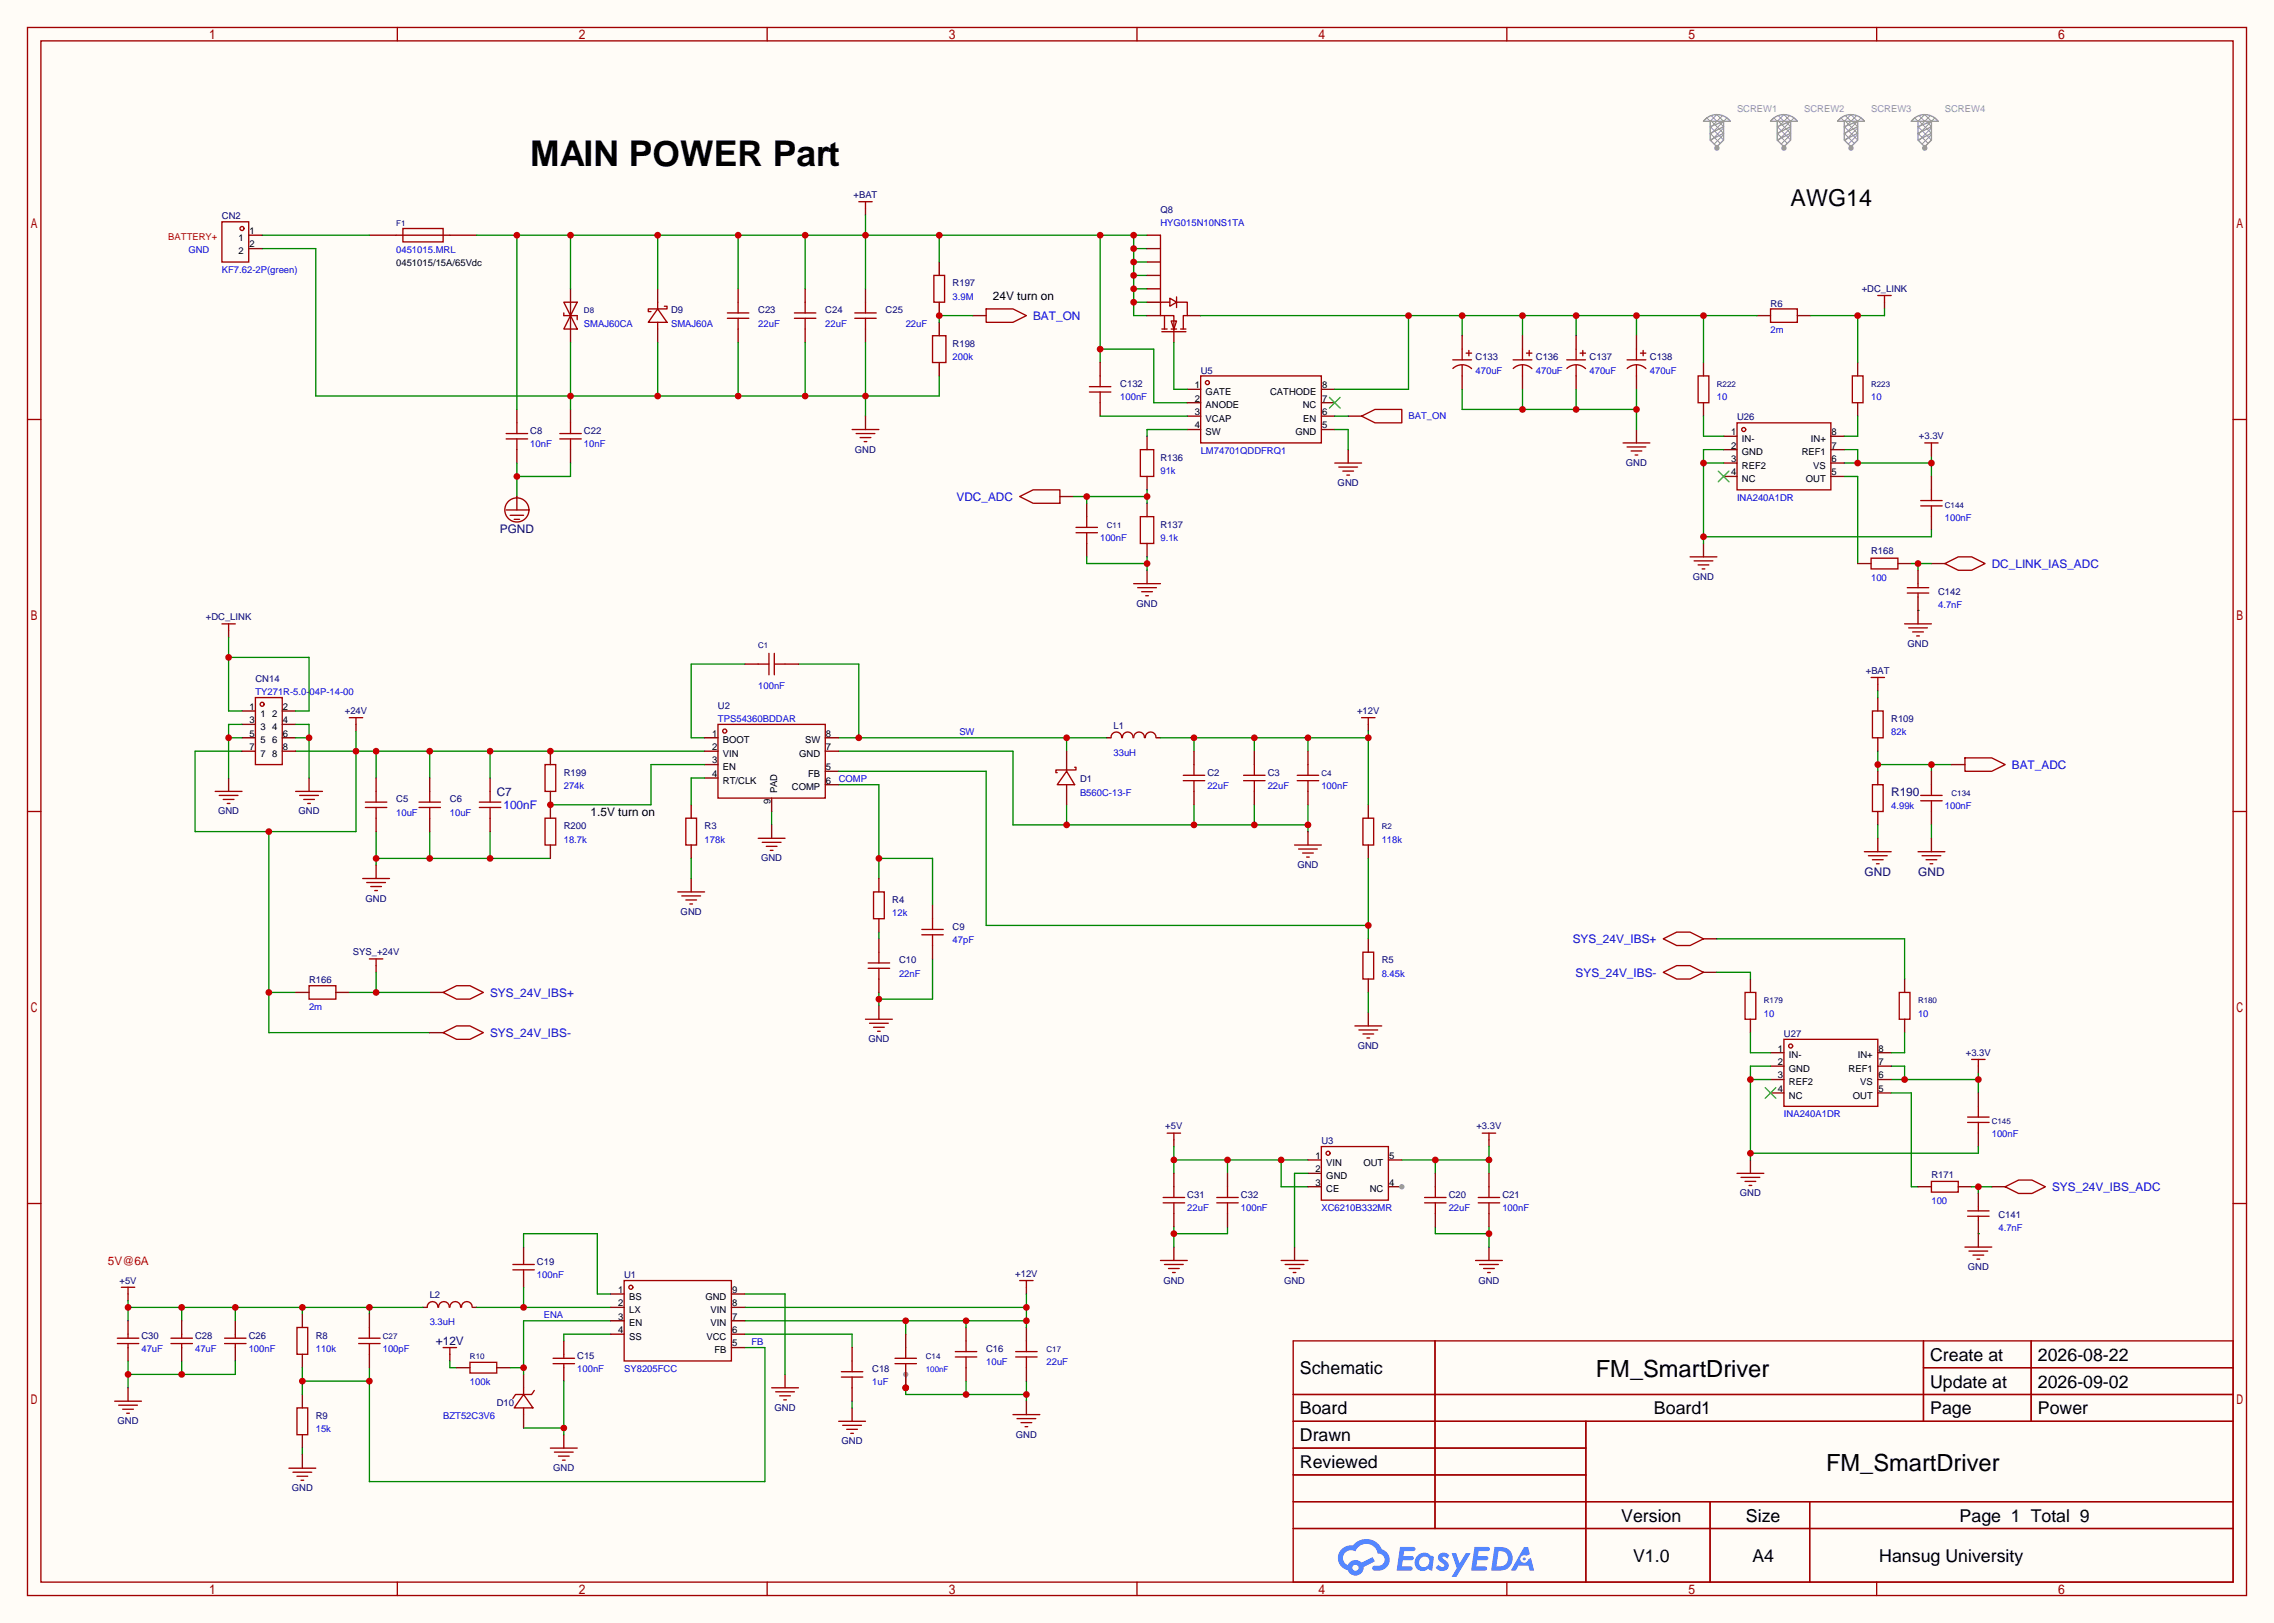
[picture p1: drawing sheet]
<svg xmlns="http://www.w3.org/2000/svg" width="431mm" height="308mm" viewBox="0 0 431 308" stroke-linecap="round" stroke-linejoin="round" font-family="sans-serif">
<defs><g id="words">
<text font-size="6.7" x="100.5" y="31.4">MAIN POWER Part</text>
<g font-size="4.5">
<text x="302.3" y="261">FM_SmartDriver</text>
<text x="345.9" y="278.8">FM_SmartDriver</text>
</g>
<text font-size="4.4" x="339.2" y="39">AWG14</text>
<g font-size="3.4">
<text x="365.7" y="257.9">Create at</text>
<text x="386.1" y="257.9">2026-08-22</text>
<text x="246.3" y="260.4">Schematic</text>
<text x="365.7" y="263">Update at</text>
<text x="386.1" y="263">2026-09-02</text>
<text x="246.3" y="268.1">Board</text>
<text x="313.3" y="268.1">Board1</text>
<text x="365.7" y="268.1">Page</text>
<text x="386.1" y="268.1">Power</text>
<text x="246.3" y="273.1">Drawn</text>
<text x="246.3" y="278.2">Reviewed</text>
<text x="307.1" y="288.4">Version</text>
<text x="330.8" y="288.4">Size</text>
<text x="371.2" y="288.4">Page 1 Total 9</text>
<text x="309.4" y="296">V1.0</text>
<text x="332" y="296">A4</text>
<text x="356" y="296">Hansug University</text>
</g>
<g font-size="2.2">
<text x="188.1" y="56.8">24V turn on</text>
<text x="111.9" y="154.6">1.5V turn on</text>
</g>
<g font-size="2.2" fill="#00f">
<text x="195.7" y="60.6">BAT_ON</text>
<text x="181.2" y="94.9">VDC_ADC</text>
<text x="377.3" y="107.6">DC_LINK_IAS_ADC</text>
<text x="381.1" y="145.7">BAT_ADC</text>
<text x="95.4" y="153.3">100nF</text>
<text x="297.9" y="178.7">SYS_24V_IBS+</text>
<text x="298.5" y="185.1">SYS_24V_IBS-</text>
<text x="92.8" y="188.9">SYS_24V_IBS+</text>
<text x="92.8" y="196.5">SYS_24V_IBS-</text>
<text x="388.7" y="225.7">SYS_24V_IBS_ADC</text>
</g>
<g font-size="2.2" fill="#000080">
<text x="94.7" y="101">PGND</text>
<text x="94.1" y="150.8">C7</text>
<text x="358.3" y="150.8">R190</text>
<text x="353.2" y="166">GND</text>
<text x="363.4" y="166">GND</text>
<text x="82.6" y="254.9">+12V</text>
</g>
<text font-size="2.2" fill="#f00" x="20.4" y="239.7">5V@6A</text>
<g font-size="1.8" fill="#999">
<text x="329.1" y="21.3">SCREW1</text>
<text x="341.8" y="21.3">SCREW2</text>
<text x="354.5" y="21.3">SCREW3</text>
<text x="368.4" y="21.3">SCREW4</text>
</g>
<g font-size="1.8" fill="#000080">
<text x="42" y="41.6">CN2</text>
<text x="161.7" y="37.5">+BAT</text>
<text x="219.8" y="40.3">Q8</text>
<text x="127.1" y="59.4">D9</text>
<text x="143.6" y="59.4">C23</text>
<text x="156.3" y="59.4">C24</text>
<text x="167.8" y="59.4">C25</text>
<text x="180.5" y="54.3">R197</text>
<text x="335.4" y="58.1">R6</text>
<text x="352.7" y="55.3">+DC_LINK</text>
<text x="180.5" y="65.7">R198</text>
<text x="227.5" y="70.8">U5</text>
<text x="279.5" y="68.3">C133</text>
<text x="291" y="68.3">C136</text>
<text x="301.1" y="68.3">C137</text>
<text x="312.5" y="68.3">C138</text>
<text x="212.2" y="73.3">C132</text>
<text x="100.5" y="82.2">C8</text>
<text x="110.6" y="82.2">C22</text>
<text x="329.1" y="79.7">U26</text>
<text x="363.5" y="83.2">+3.3V</text>
<text x="162" y="85.8">GND</text>
<text x="219.8" y="87.3">R136</text>
<text x="308" y="88.3">GND</text>
<text x="253.4" y="92.1">GND</text>
<text x="219.8" y="100">R137</text>
<text x="354.5" y="105.1">R168</text>
<text x="320.7" y="109.9">GND</text>
<text x="367.2" y="112.7">C142</text>
<text x="39" y="117.5">+DC_LINK</text>
<text x="215.3" y="115">GND</text>
<text x="361.4" y="122.6">GND</text>
<text x="48.4" y="129.2">CN14</text>
<text x="353.5" y="127.7">+BAT</text>
<text x="65.3" y="135.3">+24V</text>
<text x="136" y="134.3">U2</text>
<text x="257.1" y="135.3">+12V</text>
<text x="358.3" y="136.8">R109</text>
<text x="210.9" y="138.1">L1</text>
<text x="106.8" y="147">R199</text>
<text x="204.6" y="148.3">D1</text>
<text x="228.7" y="147">C2</text>
<text x="240.2" y="147">C3</text>
<text x="41.3" y="154.4">GND</text>
<text x="56.6" y="154.4">GND</text>
<text x="75.1" y="152.1">C5</text>
<text x="85.2" y="152.1">C6</text>
<text x="106.8" y="157.2">R200</text>
<text x="133.5" y="157.2">R3</text>
<text x="144.2" y="163.3">GND</text>
<text x="245.8" y="164.5">GND</text>
<text x="69.3" y="170.9">GND</text>
<text x="128.9" y="173.4">GND</text>
<text x="169" y="171.1">R4</text>
<text x="180.5" y="176.2">C9</text>
<text x="66.8" y="181">SYS_+24V</text>
<text x="170.3" y="182.6">C10</text>
<text x="261.7" y="182.6">R5</text>
<text x="58.5" y="186.4">R166</text>
<text x="164.5" y="197.5">GND</text>
<text x="337.9" y="196.5">U27</text>
<text x="257.2" y="198.8">GND</text>
<text x="372.4" y="200.1">+3.3V</text>
<text x="220.8" y="214.1">+5V</text>
<text x="279.7" y="214.1">+3.3V</text>
<text x="250.3" y="216.8">U3</text>
<text x="224.9" y="227">C31</text>
<text x="235.1" y="227">C32</text>
<text x="274.4" y="227">C20</text>
<text x="284.6" y="227">C21</text>
<text x="329.6" y="226.8">GND</text>
<text x="365.9" y="223.2">R171</text>
<text x="378.6" y="230.8">C141</text>
<text x="101.7" y="239.7">C19</text>
<text x="22.6" y="243.3">+5V</text>
<text x="118.2" y="242.2">U1</text>
<text x="192.3" y="242">+12V</text>
<text x="220.4" y="243.3">GND</text>
<text x="243.2" y="243.3">GND</text>
<text x="280.1" y="243.3">GND</text>
<text x="372.8" y="240.7">GND</text>
<text x="81.4" y="246.1">L2</text>
<text x="26.8" y="253.7">C30</text>
<text x="37" y="253.7">C28</text>
<text x="47.1" y="253.7">C26</text>
<text x="59.8" y="253.7">R8</text>
<text x="109.3" y="257.5">C15</text>
<text x="186.8" y="256.2">C16</text>
<text x="165.2" y="260">C18</text>
<text x="22.3" y="269.9">GND</text>
<text x="59.8" y="268.9">R9</text>
<text x="94.1" y="266.4">D10</text>
<text x="146.7" y="267.4">GND</text>
<text x="159.4" y="273.7">GND</text>
<text x="192.4" y="272.5">GND</text>
<text x="104.8" y="278.8">GND</text>
<text x="55.3" y="282.6">GND</text>
</g>
<text font-size="1.8" fill="#f00" x="31.9" y="45.4">BATTERY+</text>
<g font-size="1.8" fill="#00f">
<text x="35.7" y="47.9">GND</text>
<text x="75.1" y="47.9">0451015.MRL</text>
<text x="219.8" y="42.9">HYG015N10NS1TA</text>
<text x="42" y="51.7">KF7.62-2P(green)</text>
<text x="180.5" y="56.8">3.9M</text>
<text x="110.6" y="61.9">SMAJ60CA</text>
<text x="127.1" y="61.9">SMAJ60A</text>
<text x="143.6" y="61.9">22uF</text>
<text x="156.3" y="61.9">22uF</text>
<text x="171.6" y="61.9">22uF</text>
<text x="335.4" y="63.2">2m</text>
<text x="180.5" y="68.3">200k</text>
<text x="279.5" y="70.8">470uF</text>
<text x="291" y="70.8">470uF</text>
<text x="301.1" y="70.8">470uF</text>
<text x="312.5" y="70.8">470uF</text>
<text x="212.2" y="75.9">100nF</text>
<text x="325.2" y="75.9">10</text>
<text x="354.5" y="75.9">10</text>
<text x="266.8" y="79.4">BAT_ON</text>
<text x="100.5" y="84.8">10nF</text>
<text x="110.6" y="84.8">10nF</text>
<text x="219.8" y="89.8">91k</text>
<text x="227.5" y="86">LM74701QDDFRQ1</text>
<text x="329.1" y="94.9">INA240A1DR</text>
<text x="368.4" y="98.7">100nF</text>
<text x="208.4" y="102.5">100nF</text>
<text x="219.8" y="102.5">9.1k</text>
<text x="354.5" y="110.2">100</text>
<text x="367.2" y="115.2">4.7nF</text>
<text x="48.4" y="131.8">TY271R-5.0-04P-14-00</text>
<text x="143.6" y="130.5">100nF</text>
<text x="136" y="136.8">TPS54360BDDAR</text>
<text x="181.7" y="139.4">SW</text>
<text x="210.9" y="143.2">33uH</text>
<text x="358.3" y="139.4">82k</text>
<text x="106.8" y="149.5">274k</text>
<text x="158.9" y="148.3">COMP</text>
<text x="228.7" y="149.5">22uF</text>
<text x="240.2" y="149.5">22uF</text>
<text x="250.3" y="149.5">100nF</text>
<text x="75.1" y="154.6">10uF</text>
<text x="85.2" y="154.6">10uF</text>
<text x="204.6" y="150.8">B560C-13-F</text>
<text x="358.3" y="153.3">4.99k</text>
<text x="368.4" y="153.3">100nF</text>
<text x="106.8" y="159.7">18.7k</text>
<text x="133.5" y="159.7">178k</text>
<text x="261.7" y="159.7">118k</text>
<text x="169" y="173.7">12k</text>
<text x="180.5" y="178.7">47pF</text>
<text x="170.3" y="185.1">22nF</text>
<text x="261.7" y="185.1">8.45k</text>
<text x="58.5" y="191.4">2m</text>
<text x="334.1" y="192.7">10</text>
<text x="363.3" y="192.7">10</text>
<text x="337.9" y="211.8">INA240A1DR</text>
<text x="377.3" y="215.6">100nF</text>
<text x="224.9" y="229.5">22uF</text>
<text x="235.1" y="229.5">100nF</text>
<text x="250.3" y="229.5">XC6210B332MR</text>
<text x="274.4" y="229.5">22uF</text>
<text x="284.6" y="229.5">100nF</text>
<text x="365.9" y="228.3">100</text>
<text x="378.6" y="233.4">4.7nF</text>
<text x="101.7" y="242.2">100nF</text>
<text x="81.4" y="251.1">3.3uH</text>
<text x="103" y="249.9">ENA</text>
<text x="26.8" y="256.2">47uF</text>
<text x="37" y="256.2">47uF</text>
<text x="47.1" y="256.2">100nF</text>
<text x="59.8" y="256.2">110k</text>
<text x="72.5" y="256.2">100pF</text>
<text x="142.4" y="254.9">FB</text>
<text x="89" y="262.6">100k</text>
<text x="109.3" y="260">100nF</text>
<text x="118.2" y="260">SY8205FCC</text>
<text x="165.2" y="262.6">1uF</text>
<text x="186.8" y="258.8">10uF</text>
<text x="198.2" y="258.8">22uF</text>
<text x="83.9" y="268.9">BZT52C3V6</text>
<text x="59.8" y="271.5">15k</text>
</g>
<g font-size="1.8">
<text x="45.2" y="45.6">1</text>
<text x="47.2" y="44.4">1</text>
<text x="47.2" y="46.9">2</text>
<text x="45.2" y="48.2">2</text>
<text x="75.1" y="50.5">0451015/15A/65Vdc</text>
<text x="226.3" y="73.6">1</text>
<text x="226.3" y="76.1">2</text>
<text x="228.4" y="74.8">GATE</text>
<text x="228.4" y="77.4">ANODE</text>
<text x="240.6" y="74.8">CATHODE</text>
<text x="246.8" y="77.4">NC</text>
<text x="250.4" y="76.1">7</text>
<text x="250.4" y="73.6">8</text>
<text x="226.3" y="78.7">3</text>
<text x="226.3" y="81.2">4</text>
<text x="228.4" y="79.9">VCAP</text>
<text x="228.4" y="82.5">SW</text>
<text x="245.4" y="82.5">GND</text>
<text x="246.9" y="79.9">EN</text>
<text x="250.4" y="81.2">5</text>
<text x="250.4" y="78.7">6</text>
<text x="327.9" y="82.5">1</text>
<text x="330" y="83.7">IN-</text>
<text x="343.1" y="83.7">IN+</text>
<text x="347" y="82.5">8</text>
<text x="327.9" y="85">2</text>
<text x="327.9" y="87.5">3</text>
<text x="330" y="86.3">GND</text>
<text x="330" y="88.8">REF2</text>
<text x="341.3" y="86.3">REF1</text>
<text x="343.5" y="88.8">VS</text>
<text x="347" y="87.5">6</text>
<text x="347" y="85">7</text>
<text x="327.9" y="90.1">4</text>
<text x="330" y="91.4">NC</text>
<text x="342.1" y="91.4">OUT</text>
<text x="347" y="90.1">5</text>
<text x="47.3" y="134.5">1</text>
<text x="47.3" y="137.1">3</text>
<text x="49.3" y="135.8">1</text>
<text x="51.5" y="135.8">2</text>
<text x="53.6" y="137.1">4</text>
<text x="53.6" y="134.5">2</text>
<text x="47.3" y="139.6">5</text>
<text x="47.3" y="142.2">7</text>
<text x="49.3" y="138.3">3</text>
<text x="49.3" y="140.9">5</text>
<text x="49.3" y="143.4">7</text>
<text x="51.5" y="143.4">8</text>
<text x="51.5" y="140.9">6</text>
<text x="51.5" y="138.3">4</text>
<text x="53.6" y="142.2">8</text>
<text x="53.6" y="139.6">6</text>
<text x="134.9" y="139.6">1</text>
<text x="134.9" y="142.2">2</text>
<text x="137" y="140.9">BOOT</text>
<text x="137" y="143.4">VIN</text>
<text x="151.4" y="143.4">GND</text>
<text x="152.5" y="140.9">SW</text>
<text x="156.5" y="142.2">7</text>
<text x="156.5" y="139.6">8</text>
<text x="134.9" y="144.7">3</text>
<text x="134.9" y="147.2">4</text>
<text x="137" y="146">EN</text>
<text x="137" y="148.5">RT/CLK</text>
<text x="150" y="149.8">COMP</text>
<text x="153.1" y="147.2">FB</text>
<text x="156.5" y="146">5</text>
<text x="156.5" y="148.5">6</text>
<text x="146" y="152.4" transform="rotate(-90 146 152.4)">9</text>
<text x="147.2" y="150.3" transform="rotate(-90 147.2 150.3)">PAD</text>
<text x="336.8" y="199.3">1</text>
<text x="336.8" y="201.8">2</text>
<text x="338.9" y="200.6">IN-</text>
<text x="338.9" y="203.1">GND</text>
<text x="350.2" y="203.1">REF1</text>
<text x="351.9" y="200.6">IN+</text>
<text x="355.9" y="201.8">7</text>
<text x="355.9" y="199.3">8</text>
<text x="336.8" y="204.4">3</text>
<text x="336.8" y="206.9">4</text>
<text x="338.9" y="205.7">REF2</text>
<text x="338.9" y="208.2">NC</text>
<text x="351" y="208.2">OUT</text>
<text x="352.4" y="205.7">VS</text>
<text x="355.9" y="206.9">5</text>
<text x="355.9" y="204.4">6</text>
<text x="249.2" y="219.6">1</text>
<text x="251.3" y="220.9">VIN</text>
<text x="258.3" y="220.9">OUT</text>
<text x="263.1" y="219.6">5</text>
<text x="249.2" y="224.7">3</text>
<text x="249.2" y="222.2">2</text>
<text x="251.3" y="226">CE</text>
<text x="251.3" y="223.4">GND</text>
<text x="259.5" y="226">NC</text>
<text x="263.1" y="224.7">4</text>
<text x="117.1" y="245">1</text>
<text x="138.7" y="245">9</text>
<text x="117.1" y="247.6">2</text>
<text x="117.1" y="250.1">3</text>
<text x="119.2" y="246.3">BS</text>
<text x="119.2" y="248.8">LX</text>
<text x="119.2" y="251.4">EN</text>
<text x="133.6" y="246.3">GND</text>
<text x="134.6" y="251.4">VIN</text>
<text x="134.6" y="248.8">VIN</text>
<text x="138.7" y="250.1">7</text>
<text x="138.7" y="247.6">8</text>
<text x="117.1" y="252.6">4</text>
<text x="119.2" y="253.9">SS</text>
<text x="133.8" y="253.9">VCC</text>
<text x="135.3" y="256.5">FB</text>
<text x="138.7" y="255.2">5</text>
<text x="138.7" y="252.6">6</text>
</g>
<g font-size="1.5" fill="#000080">
<text x="75.1" y="42.9">F1</text>
<text x="110.6" y="59.4">D8</text>
<text x="325.2" y="73.3">R222</text>
<text x="354.5" y="73.3">R223</text>
<text x="209.7" y="100">C11</text>
<text x="368.4" y="96.2">C144</text>
<text x="143.6" y="122.9">C1</text>
<text x="250.3" y="147">C4</text>
<text x="369.7" y="150.8">C134</text>
<text x="261.7" y="157.2">R2</text>
<text x="334.1" y="190.2">R179</text>
<text x="363.3" y="190.2">R180</text>
<text x="377.3" y="213">C145</text>
<text x="72.5" y="253.7">C27</text>
<text x="89" y="257.5">R10</text>
<text x="175.4" y="257.5">C14</text>
<text x="198.2" y="256.2">C17</text>
</g>
<text font-size="1.5" fill="#00f" x="175.4" y="260">100nF</text>
</g></defs>
<path d="M0 0h430.8v307.6h-430.8z" fill="#fffcf7"/>
<g fill="none" stroke="#a10000" stroke-width=".25">
<path d="M5.2 5.2h420.4v297.2h-420.4zM7.7 7.7h415.3v292.1h-415.3zM75.3 5.2v2.5M145.3 5.2v2.5M215.4 5.2v2.5M285.5 5.2v2.5M355.5 5.2v2.5M5.2 79.5h2.5M423 79.5h2.6M5.2 153.8h2.5M423 153.8h2.6M5.2 228.1h2.5"/>
<path d="M423 228.1h2.6M245 254.1h178v45.7h-178zM271.8 254.1v35.6M364.4 254.1v15.3M364.4 259.2h58.6M384.8 254.1v15.3M245 264.3h178M245 269.4h178M245 274.4h55.4M245 279.5h55.4M300.4 269.4v30.4M75.3 299.8v2.6"/>
<path d="M145.3 299.8v2.6M215.4 299.8v2.6M245 284.6h178M245 289.7h178M285.5 299.8v2.6M324 284.6v15.2M342.8 284.6v15.2M355.5 299.8v2.6"/>
</g>
<g fill="#5487ff">
<path d="M272.7 294.5a1.3 1.3 0 0 1 1.9 .3l-.4 .6a.54 .54 0 0 0-1-.2l.2 .2a1.58 1.58 0 0 1 1 1.6 1.43 1.43 0 0 1-2.4 .1l.5-.6a.64 .64 0 0 0 .5 .5 .64 .64 0 0 0 .6-.3l-.1-.2a1.6 1.6 0 0 1-1.1-1.6z"/>
<path d="M275 294.3h.8l.7 2 1.2-2h.9l-2.7 4.6h-.9l1-1.7z"/>
<path d="M265.2 293.2h1.7a1.31 1.31 0 0 1 1.2 .2 .4 .4 0 0 1-.4 .6h-1.7l-.1 .9h1.6a.4 .4 0 0 1 .3 .4 .4 .4 0 0 1-.4 .4h-1.7l-.1 1.2h.8a1.23 1.23 0 0 1 1.2 .2 .39 .39 0 0 1-.4 .6h-2.6z"/>
<path d="M279.3 293.2h1.7a1.32 1.32 0 0 1 1.2 .2 .39 .39 0 0 1-.3 .6h-1.8l-.1 .9h1.6a.4 .4 0 0 1 .4 .4 .4 .4 0 0 1-.5 .4h-1.6l-.2 1.2h.8a1.23 1.23 0 0 1 1.2 .2 .39 .39 0 0 1-.4 .6h-2.6z"/>
<path d="M288.7 293.2h.8l.3 1.3-.6 .4a.75 .75 0 0 0-1.1 .3 .75 .75 0 0 0 .4 1 .75 .75 0 0 0 1-.7l.5-.2 .6 2.4h-.8l-.3-1h-1.8l-.5 1h-1z"/>
<path d="M283.1 293.2l-.6 4.5h1.4a2.27 2.27 0 0 0 2.7-2.3 2.27 2.27 0 0 0-2.7-2.2zM283.9 294a1.5 1.5 0 0 1 1.8 1.5 1.5 1.5 0 0 1-1.9 1.4h-.3z"/>
<path d="M268.5 294.8a1.6 1.6 0 0 0-.3 2.2 1.6 1.6 0 0 0 2.2 .5l.1-.2 .8 .4 .3-2.5-.1-.3h-.5a1.58 1.58 0 0 0-2.5-.1zM269.1 295.3a.99 .99 0 0 1 1.6 .3 .99 .99 0 0 1-.8 1.4 .94 .94 0 0 1-1-.5 .94 .94 0 0 1 .2-1.2z"/>
<path d="M254.2 293.6a2.37 2.37 0 0 0 1.1 4 1.54 1.54 0 0 0 1.8 1 1.54 1.54 0 0 0 1.2-1.6l2.2-1.1-.5-.8-2.1 1.1a1.57 1.57 0 0 0-2.6 .4 1.5 1.5 0 0 1-.7-2.1 1.5 1.5 0 0 1 2.2-.5 2.23 2.23 0 0 1 2.3-1.4 2.23 2.23 0 0 1 1.9 1.8 1.16 1.16 0 0 1 1.3 1.1 1.16 1.16 0 0 1-1.1 1.2h-.7a.47 .47 0 0 0-.6 .4 .47 .47 0 0 0 .5 .6 2.19 2.19 0 0 0 2.4-.8 2.19 2.19 0 0 0 0-2.5l-1-.8a3.2 3.2 0 0 0-5.5-.7l-1.1 .1zM256.2 297.1a.6 .6 0 0 1 1.2 0 .6 .6 0 0 1-1.2 0z"/>
<circle cx="288.7" cy="295.4" r=".28"/>
</g>
<path d="M70 44.6h5.1M85.2 44.6h5.1" fill="none" stroke="#870000" stroke-width=".25"/>
<path d="M75.1 44.6h10.1M76.3 43.3h7.6v2.5h-7.6z" fill="none" stroke="#a10000" stroke-width=".25"/>
<path d="M158.9 142.4h33v13.9h55.9M202.1 152.5v3.8M226.2 152.5v3.8M237.6 152.5v3.8M247.8 152.5v5.1" fill="none" stroke="#008700" stroke-width=".25"/>
<g fill="#c00">
<circle cx="202.1" cy="156.3" r=".63"/>
<circle cx="226.2" cy="156.3" r=".63"/>
<circle cx="237.6" cy="156.3" r=".63"/>
<circle cx="247.8" cy="156.3" r=".63"/>
</g>
<path d="M148.7 260.5v2.5" fill="none" stroke="#870000" stroke-width=".25"/>
<path d="M146.2 263h5.1M146.9 263.8h3.6M147.7 264.5h2M148.5 265.3h.5" fill="none" stroke="#a10000" stroke-width=".25"/>
<path d="M158.9 148.7h7.6v17.8M166.5 162.7h10.2v8.9M141.1 245.2h7.6v15.3" fill="none" stroke="#008700" stroke-width=".25"/>
<circle cx="166.5" cy="162.7" r=".63" fill="#c00"/>
<g fill="none" stroke="#a10000" stroke-width=".25">
<path d="M162.7 38.2h2.5M164 38.2v1.3M106.8 57.3h2.5l-1.2 2.5zM106.8 59.3v.5h2.5v.8M108.1 59.8l1.2 2.6h-2.5zM355.7 56h2.6M357 56v1.3M95.9 82.2h4M95.9 83.2h4M97.9 80.1v2.1M97.9 83.2v2M106 82.2h4.1"/>
<path d="M106 83.2h4.1M108.1 80.1v2.1M108.1 83.2v2M42 118.2h2.6M43.3 118.2v1.3M66.2 136h2.5M67.4 136v1.3M257.9 136h2.6M259.2 136v1.3M354.5 128.4h2.5M355.7 128.4v1.3M70 181.7h2.5"/>
<path d="M71.2 181.7v1.3M219.8 238.9h5.1M220.6 239.6h3.6M104.8 258.4h4M104.8 257.4h4M106.8 256.7v.7M106.8 258.4v.8M181 257.2h4M181 256.2h4M183 254.1v2.1M183 257.2v2M193.2 242.7h2.5"/>
<path d="M194.4 242.7v1.3M221.4 240.4h2M222.1 241.2h.5"/>
</g>
<g fill="none" stroke="#870000" stroke-width=".25">
<path d="M164 39.5v1.3M108.1 54.7v10.2M357 57.3v1.2M97.9 77.6v2.5M108.1 77.6v2.5M97.9 85.2v2.6M108.1 85.2v2.6M43.3 119.5v1.3M67.4 137.3v1.3M259.2 137.3v1.3M355.7 129.7v1.2M71.2 183v1.3"/>
<path d="M222.4 236.3v2.6M106.8 254.1v2.6M106.8 259.2v2.5M183 251.6v2.5M183 259.2v2.5M194.4 244v1.2"/>
</g>
<path d="M97.9 87.8v6.3M108.1 87.8v2.5h-10.2M141.1 125.9h-10.2v13.9h2.6M166.5 176.7v1.2" fill="none" stroke="#008700" stroke-width=".25"/>
<circle cx="97.9" cy="90.3" r=".63" fill="#c00"/>
<path d="M323.1 22.5a3.2 3.2 0 0 1 4.7 .5h-5.1zM324 23v3.5l1.2 1.3 1.3-1.3v-3.5l-2.5 1M325.2 27.6v.5M326.5 24l-2.5 1.3M326.5 25.3l-2.5 1.2" fill="none" stroke="#999" stroke-width=".25"/>
<path d="M322.7 23l.6-.6 .7 .6 1.2-1.3 1.3 1.3M324 25.3l1.9 1.9M324 24l2.5 2.5M324.2 21.9l1 1.1M324.2 23l2.3 2.3M325.5 23l1 1M326.3 21.9l-2.3 2.4M326.5 24.3l-2.4 2.4M326.5 25.5l-1.8 1.8M327.8 23l-.6-.6-3.2 3.1" fill="none" stroke="#999" stroke-width=".19"/>
<circle cx="325.2" cy="28.1" r=".51" fill="#999"/>
<path d="M124.6 54.7v2.6M124.6 62.4v2.5M222.4 216v1.3M24.3 245.2v1.3" fill="none" stroke="#870000" stroke-width=".25"/>
<path d="M124.6 58.5l1.8 2.6h-3.6zM124.6 57.3v1.2M125.9 58h.5v.5h-3.6v.6h.5M124.6 61.1v1.3M221.1 214.8h2.5M222.4 214.8v1.2M23 244h2.5M24.3 244v1.2" fill="none" stroke="#a10000" stroke-width=".25"/>
<path d="M171.6 260.5v3.8h22.8M183 261.7v2.6M194.4 261.7v3.9" fill="none" stroke="#008700" stroke-width=".25"/>
<g fill="#c00">
<circle cx="194.4" cy="264.3" r=".63"/>
<circle cx="183" cy="264.3" r=".63"/>
<circle cx="171.6" cy="263" r=".63"/>
</g>
<circle cx="171.6" cy="260.5" r=".51" fill="#999"/>
<path d="M279.5 238.9h5.1M280.3 239.6h3.5M192.4 257.2h4.1M192.4 256.2h4.1M194.4 254.1v2.1M194.4 257.2v2M281.1 240.4h2M281.8 241.2h.5" fill="none" stroke="#a10000" stroke-width=".25"/>
<path d="M282.1 236.3v2.6M194.4 251.6v2.5M194.4 259.2v2.5" fill="none" stroke="#870000" stroke-width=".25"/>
<path d="M335.8 22.5a3.2 3.2 0 0 1 4.7 .5h-5.1zM336.7 23v3.5l1.2 1.3 1.3-1.3v-3.5l-2.5 1M337.9 27.6v.5M339.2 24l-2.5 1.3M339.2 25.3l-2.5 1.2" fill="none" stroke="#999" stroke-width=".25"/>
<path d="M335.4 23l.6-.6 .7 .6 1.2-1.3 1.3 1.3M336.7 25.3l1.9 1.9M336.7 24l2.5 2.5M336.9 21.9l1 1.1M336.9 23l2.3 2.3M338.2 23l1 1M339 21.9l-2.3 2.4M339.2 24.3l-2.4 2.4M339.2 25.5l-1.8 1.8M340.5 23l-.6-.6-3.2 3.1" fill="none" stroke="#999" stroke-width=".19"/>
<circle cx="337.9" cy="28.1" r=".51" fill="#999"/>
<g fill="none" stroke="#a10000" stroke-width=".25">
<path d="M95.9 96.6h4M96.6 97.7h2.6M97.4 98.4h1"/>
<circle cx="97.9" cy="96.6" r="2.29"/>
</g>
<path d="M97.9 94.1v2.5" fill="none" stroke="#870000" stroke-width=".25"/>
<path d="M151.3 125.9h11.4v13.9M158.9 139.8h50.8M202.1 139.8v2.6" fill="none" stroke="#008700" stroke-width=".25"/>
<g fill="#c00">
<circle cx="162.7" cy="139.8" r=".63"/>
<circle cx="202.1" cy="139.8" r=".63"/>
</g>
<path d="M141.1 247.8h53.3M141.1 250.3h53.3M171.6 250.3v2.6M183 250.3v1.3M194.4 245.2v6.4" fill="none" stroke="#008700" stroke-width=".25"/>
<g fill="#c00">
<circle cx="194.4" cy="250.3" r=".63"/>
<circle cx="194.4" cy="247.8" r=".63"/>
<circle cx="183" cy="250.3" r=".63"/>
<circle cx="171.6" cy="250.3" r=".63"/>
</g>
<path d="M348.5 22.5a3.2 3.2 0 0 1 4.7 .5h-5.1zM349.4 23v3.5l1.2 1.3 1.3-1.3v-3.5l-2.5 1M350.6 27.6v.5M351.9 24l-2.5 1.3M351.9 25.3l-2.5 1.2" fill="none" stroke="#999" stroke-width=".25"/>
<path d="M348.1 23l.6-.6 .7 .6 1.2-1.3 1.3 1.3M349.4 25.3l1.9 1.9M349.4 24l2.5 2.5M349.6 21.9l1 1.1M349.6 23l2.3 2.3M350.9 23l1 1M351.7 21.9l-2.3 2.4M351.9 24.3l-2.4 2.4M351.9 25.5l-1.8 1.8M353.2 23l-.6-.6-3.2 3.1" fill="none" stroke="#999" stroke-width=".19"/>
<circle cx="350.6" cy="28.1" r=".51" fill="#999"/>
<path d="M194.4 265.6v2.5" fill="none" stroke="#870000" stroke-width=".25"/>
<path d="M191.9 268.1h5.1M192.7 268.9h3.5M193.4 269.6h2.1M194.2 270.4h.5" fill="none" stroke="#a10000" stroke-width=".25"/>
<path d="M362.5 22.5a3.2 3.2 0 0 1 4.7 .5h-5.1zM363.3 23v3.5l1.3 1.3 1.3-1.3v-3.5l-2.6 1M364.6 27.6v.5M365.9 24l-2.6 1.3M365.9 25.3l-2.6 1.2" fill="none" stroke="#999" stroke-width=".25"/>
<path d="M362.1 23l.6-.6 .6 .6 1.3-1.3 1.3 1.3M363.3 25.3l2 1.9M363.3 24l2.6 2.5M363.5 21.9l1.1 1.1M363.6 23l2.3 2.3M364.9 23l1 1M365.7 21.9l-2.4 2.4M365.9 24.3l-2.4 2.4M365.9 25.5l-1.8 1.8M367.2 23l-.7-.6-3.2 3.1" fill="none" stroke="#999" stroke-width=".19"/>
<circle cx="364.6" cy="28.1" r=".51" fill="#999"/>
<path d="M355.7 144.9h14M355.7 142.4v3.8M365.9 144.9v1.3" fill="none" stroke="#008700" stroke-width=".25"/>
<g fill="#c00">
<circle cx="365.9" cy="144.9" r=".63"/>
<circle cx="355.7" cy="144.9" r=".63"/>
</g>
<path d="M139.8 54.7v2.6M152.5 54.7v2.6M184.3 59.8h2.5M139.8 62.4v2.5M152.5 62.4v2.5M200.8 94.1h2.5M209.7 139.8h.7M219.1 139.8h.7M369.7 144.9h2.5M106.8 271.9v2.5M161.4 266.8v2.6" fill="none" stroke="#870000" stroke-width=".25"/>
<g fill="none" stroke="#a10000" stroke-width=".25">
<path d="M137.8 59.3h4.1M139.8 57.3v2M150.5 59.3h4.1M152.5 57.3v2M186.8 58.5h5.1l2.5 1.3-2.5 1.3h-5.1zM137.8 60.3h4.1M139.8 60.3v2.1M150.5 60.3h4.1M152.5 60.3v2.1M193.2 94.1l2.5-1.3h5.1v2.6h-5.1zM210.5 139.8a1.01 1.01 0 0 1 1-1.1 1.01 1.01 0 0 1 1 1.1M212.6 139.8a1.01 1.01 0 0 1 1-1.1 1.01 1.01 0 0 1 1 1.1"/>
<path d="M214.8 139.8a1.01 1.01 0 0 1 1-1.1 1.01 1.01 0 0 1 1 1.1M217 139.8a1.01 1.01 0 0 1 1-1.1 1.01 1.01 0 0 1 1 1.1M372.2 143.6h5.1l2.6 1.3-2.6 1.3h-5.1zM104.3 274.4h5M105 275.2h3.6M105.8 276h2M106.6 276.7h.5M158.9 269.4h5.1M159.6 270.1h3.6M160.4 270.9h2M161.2 271.7h.5"/>
</g>
<path d="M115.7 252.9h-8.9v1.2M141.1 252.9h20.3v2.5M99.2 270.6h7.6M106.8 261.7v10.2M161.4 265.6v1.2" fill="none" stroke="#008700" stroke-width=".25"/>
<circle cx="106.8" cy="270.6" r=".63" fill="#c00"/>
<path d="M161.9 59.3h4.1M164 57.3v2M161.9 60.3h4.1M164 60.3v2.1M97.2 239.6h4M99.2 238.9v.7M97.2 240.7h4M99.2 240.7v.7" fill="none" stroke="#a10000" stroke-width=".25"/>
<path d="M164 54.7v2.6M164 62.4v2.5M99.2 236.3v2.6M99.2 241.4v2.6" fill="none" stroke="#870000" stroke-width=".25"/>
<path d="M146.2 153.8v2.5M166.5 188.1v2.5M176.7 181.7v7.7h-10.2" fill="none" stroke="#008700" stroke-width=".25"/>
<circle cx="166.5" cy="189.4" r=".63" fill="#c00"/>
<path d="M259.2 152.5v2.6M259.2 160.1v2.6M259.2 177.9v2.6M259.2 185.5v2.6M80.1 247.8h.8M85.2 256.7v1.2M89.5 247.8h.8" fill="none" stroke="#870000" stroke-width=".25"/>
<path d="M258.2 155.1h2v5h-2zM258.2 180.5h2v5h-2zM80.9 247.8a1.01 1.01 0 0 1 1-1.1 1.01 1.01 0 0 1 1.1 1.1M83.1 247.8a1.01 1.01 0 0 1 1-1.1 1.01 1.01 0 0 1 1 1.1M83.9 255.4h2.6M85.2 255.4v1.3M85.2 247.8a1.01 1.01 0 0 1 1-1.1 1.01 1.01 0 0 1 1.1 1.1M87.4 247.8a1.01 1.01 0 0 1 1-1.1 1.01 1.01 0 0 1 1 1.1" fill="none" stroke="#a10000" stroke-width=".25"/>
<path d="M219.8 139.8h39.4M226.2 139.8v2.6M237.6 139.8v2.6M247.8 139.8v2.6M259.2 138.6v13.9M99.2 236.3v-2.5h14v11.4h2.5" fill="none" stroke="#008700" stroke-width=".25"/>
<g fill="#c00">
<circle cx="259.2" cy="139.8" r=".63"/>
<circle cx="247.8" cy="139.8" r=".63"/>
<circle cx="237.6" cy="139.8" r=".63"/>
<circle cx="226.2" cy="139.8" r=".63"/>
</g>
<path d="M71.2 157.6v6.4M81.4 157.6v5.1M92.8 157.6v5.1M71.2 162.7h33.1" fill="none" stroke="#008700" stroke-width=".25"/>
<g fill="#c00">
<circle cx="81.4" cy="162.7" r=".63"/>
<circle cx="92.8" cy="162.7" r=".63"/>
<circle cx="71.2" cy="162.7" r=".63"/>
</g>
<path d="M24.3 247.8h55.8M24.3 246.5v3.8M34.4 247.8v2.5M44.6 247.8v2.5M57.3 247.8v1.2M70 247.8v1.2M85.2 257.9v1.3h1.3" fill="none" stroke="#008700" stroke-width=".25"/>
<path d="M42.5 254.6h4.1M42.5 253.6h4.1M44.6 252.9v.7M44.6 254.6v.8" fill="none" stroke="#a10000" stroke-width=".25"/>
<path d="M44.6 250.3v2.6M44.6 255.4v2.5" fill="none" stroke="#870000" stroke-width=".25"/>
<g fill="#c00">
<circle cx="70" cy="247.8" r=".63"/>
<circle cx="57.3" cy="247.8" r=".63"/>
<circle cx="44.6" cy="247.8" r=".63"/>
<circle cx="24.3" cy="247.8" r=".63"/>
<circle cx="34.4" cy="247.8" r=".63"/>
</g>
<path d="M24.3 257.9v5.1M34.4 257.9v2.6M44.6 257.9v2.6h-20.3" fill="none" stroke="#008700" stroke-width=".25"/>
<g fill="#c00">
<circle cx="34.4" cy="260.5" r=".63"/>
<circle cx="24.3" cy="260.5" r=".63"/>
</g>
<path d="M57.3 249v2.6M57.3 256.7v2.5M57.3 264.3v2.5M57.3 271.9v2.5" fill="none" stroke="#870000" stroke-width=".25"/>
<path d="M56.3 251.6h2v5.1h-2zM56.3 266.8h2v5.1h-2z" fill="none" stroke="#a10000" stroke-width=".25"/>
<path d="M358.3 204.6h16.5M358.3 202.1h2.5v2.5M374.8 203.3v3.8" fill="none" stroke="#008700" stroke-width=".25"/>
<g fill="#c00">
<circle cx="360.8" cy="204.6" r=".63"/>
<circle cx="374.8" cy="204.6" r=".63"/>
</g>
<path d="M349.4 87.8h16.5M349.4 85.2h2.5v2.6M365.9 86.5v3.8" fill="none" stroke="#008700" stroke-width=".25"/>
<g fill="#c00">
<circle cx="365.9" cy="87.8" r=".63"/>
<circle cx="351.9" cy="87.8" r=".63"/>
</g>
<path d="M57.3 259.2v5.1M141.1 255.4h3.8v25.4h-74.9v-21.6M57.3 261.7h12.7" fill="none" stroke="#008700" stroke-width=".25"/>
<g fill="#c00">
<circle cx="70" cy="261.7" r=".63"/>
<circle cx="57.3" cy="261.7" r=".63"/>
</g>
<path d="M96.6 259.2h2.6M115.7 250.3h-16.5v10.2M57.3 274.4v1.3" fill="none" stroke="#008700" stroke-width=".25"/>
<g fill="none" stroke="#870000" stroke-width=".25">
<path d="M177.9 49.7v2.5M177.9 57.3v2.5M365.9 85.2v1.3M355.7 132.2v2.5M355.7 139.8v2.6M104.3 142.4v2.5M104.3 150v5.1M130.9 152.5v2.6M355.7 146.2v2.5M355.7 153.8v2.5M104.3 160.1v2.6M130.9 160.1v2.6"/>
<path d="M282.1 216v1.3M374.8 202.1v1.2M24.3 250.3v2.6M24.3 255.4v2.5M34.4 250.3v2.6M34.4 255.4v2.5M70 249v2.6M70 256.7v2.5M86.5 259.2h2.5M94.1 259.2h2.5M24.3 263v2.6M57.3 275.7v2.6"/>
<path d="M99.2 260.5v2.5M99.2 268.1v2.5"/>
</g>
<g fill="none" stroke="#a10000" stroke-width=".25">
<path d="M176.9 52.2h2v5.1h-2zM364.6 83.9h2.6M365.9 83.9v1.3M354.7 134.7h2v5.1h-2zM103.3 155.1h2v5h-2zM103.3 144.9h2v5.1h-2zM129.9 155.1h2.1v5h-2.1zM354.7 148.7h2v5.1h-2zM280.8 214.8h2.5M282.1 214.8v1.2M373.5 200.8h2.5M374.8 200.8v1.3"/>
<path d="M22.2 254.6h4.1M22.2 253.6h4.1M24.3 252.9v.7M24.3 254.6v.8M32.4 254.6h4M32.4 253.6h4M34.4 252.9v.7M34.4 254.6v.8M67.9 254.6h4.1M67.9 253.6h4.1M70 251.6v2M70 254.6v2.1"/>
<path d="M89 258.2h5.1v2h-5.1zM21.7 265.6h5.1M22.5 266.3h3.5M23.2 267.1h2.1M24 267.8h.5M54.7 278.3h5.1M55.5 279h3.6M56.3 279.8h2M99.2 264.3l1.8 2.5h-3.6zM99.2 263v1.3M99.2 266.8v1.3M101.2 263.5l-.5 .8h-3l-.5 .7"/>
<path d="M57 280.5h.5"/>
</g>
<circle cx="99.2" cy="259.2" r=".63" fill="#c00"/>
<path d="M203.8 99.9h4.1M205.9 97.9v2M203.8 101h4.1M205.9 101v2M363.9 151.8h4M363.9 150.7h4M365.9 148.7v2M365.9 151.8v2" fill="none" stroke="#a10000" stroke-width=".25"/>
<path d="M205.9 95.4v2.5M205.9 103v2.5M365.9 146.2v2.5M365.9 153.8v2.5" fill="none" stroke="#870000" stroke-width=".25"/>
<path d="M90.3 247.8h25.4M99.2 244v3.8" fill="none" stroke="#008700" stroke-width=".25"/>
<circle cx="99.2" cy="247.8" r=".63" fill="#c00"/>
<path d="M143.6 125.9h2.1M145.7 123.8v4.1M146.7 123.8v4.1M146.7 125.9h2M90.8 153h4.1M90.8 152h4.1M92.8 150v2M92.8 153v2.1M245.7 148h4.1M245.7 146.9h4.1M247.8 144.9v2M247.8 148v2" fill="none" stroke="#a10000" stroke-width=".25"/>
<path d="M141.1 125.9h2.5M148.7 125.9h2.6M92.8 147.4v2.6M92.8 155.1v2.5M247.8 142.4v2.5M247.8 150v2.5" fill="none" stroke="#870000" stroke-width=".25"/>
<path d="M222.4 217.3v5.1M222.4 219.8h25.4M232.5 219.8v2.6M242.7 219.8v5.1h5.1" fill="none" stroke="#008700" stroke-width=".25"/>
<g fill="#c00">
<circle cx="222.4" cy="219.8" r=".63"/>
<circle cx="232.5" cy="219.8" r=".63"/>
<circle cx="242.7" cy="219.8" r=".63"/>
</g>
<path d="M222.4 232.5v3.8M232.5 232.5v1.3h-10.1" fill="none" stroke="#008700" stroke-width=".25"/>
<circle cx="222.4" cy="233.8" r=".63" fill="#c00"/>
<path d="M245.2 236.3v2.6" fill="none" stroke="#870000" stroke-width=".25"/>
<path d="M242.7 238.9h5.1M243.5 239.6h3.5M244.2 240.4h2.1M245 241.2h.5" fill="none" stroke="#a10000" stroke-width=".25"/>
<path d="M271.9 232.5v1.3h10.2M282.1 232.5v3.8" fill="none" stroke="#008700" stroke-width=".25"/>
<circle cx="282.1" cy="233.8" r=".63" fill="#c00"/>
<path d="M265.6 219.8h16.5M271.9 219.8v2.6M282.1 217.3v5.1" fill="none" stroke="#008700" stroke-width=".25"/>
<g fill="#c00">
<circle cx="271.9" cy="219.8" r=".63"/>
<circle cx="282.1" cy="219.8" r=".63"/>
</g>
<g fill="none" stroke="#a10000" stroke-width=".25">
<path d="M363.9 95.9h4M363.9 94.9h4M365.9 92.8v2.1M365.9 95.9v2M360.8 118.2h5.1M361.6 119h3.5M362.3 119.8h2.1M368.4 106.8l2.6-1.3h2.5l2.5 1.3-2.5 1.3h-2.5zM363.1 120.5h.5M224.2 148h4M224.2 146.9h4M226.2 144.9v2"/>
<path d="M226.2 148v2M235.6 148h4M235.6 146.9h4M237.6 144.9v2M237.6 148v2M165.5 169h2v5.1h-2zM174.6 176.1h4.1M174.6 177.2h4.1M176.7 174.1v2M176.7 177.2v2M164.5 182.5h4M164.5 183.5h4"/>
<path d="M166.5 180.5v2M166.5 183.5v2M372.7 212.7h4.1M372.7 211.7h4.1M374.8 209.7v2M374.8 212.7v2.1M220.3 228h4.1M220.3 226.9h4.1M222.4 224.9v2M222.4 228v2M230.5 228h4.1M230.5 226.9h4.1"/>
<path d="M232.5 224.9v2M232.5 228v2M269.9 228h4M269.9 226.9h4M271.9 224.9v2M271.9 228v2M280 228h4.1M280 226.9h4.1M282.1 224.9v2M282.1 228v2M372.2 236.3h5.1M373 237.1h3.6"/>
<path d="M373.8 237.9h2M374.5 238.6h.5M379.9 224.9l2.5-1.3h2.5l2.6 1.3-2.6 1.3h-2.5z"/>
</g>
<g fill="none" stroke="#870000" stroke-width=".25">
<path d="M365.9 90.3v2.5M365.9 97.9v2.6M363.3 115.7v2.5M365.9 106.8h2.5M226.2 142.4v2.5M226.2 150v2.5M237.6 142.4v2.5M237.6 150v2.5M166.5 166.5v2.5M166.5 174.1v2.6M166.5 177.9v2.6M176.7 171.6v2.5"/>
<path d="M176.7 179.2v2.5M166.5 185.5v2.6M374.8 207.1v2.6M374.8 214.8v2.5M222.4 222.4v2.5M222.4 230v2.5M232.5 222.4v2.5M232.5 230v2.5M271.9 222.4v2.5M271.9 230v2.5M282.1 222.4v2.5M282.1 230v2.5"/>
<path d="M374.8 233.8v2.5M377.3 224.9h2.6"/>
</g>
<path d="M49.7 47.1h10.1v28h118.1v-3.9M108.1 64.9v12.7M124.6 64.9v10.2M139.8 64.9v10.2M152.5 64.9v10.2M164 64.9v14" fill="none" stroke="#008700" stroke-width=".25"/>
<g fill="#c00">
<circle cx="108.1" cy="75.1" r=".63"/>
<circle cx="124.6" cy="75.1" r=".63"/>
<circle cx="139.8" cy="75.1" r=".63"/>
<circle cx="152.5" cy="75.1" r=".63"/>
<circle cx="164" cy="75.1" r=".63"/>
</g>
<g fill="none" stroke="#008700" stroke-width=".25">
<path d="M49.7 44.6h20.3M90.3 44.6h127M97.9 44.6v33M108.1 44.6v10.1M124.6 44.6v10.1M139.8 44.6v10.1M152.5 44.6v10.1M164 40.8v13.9M177.9 44.6v5.1M208.4 44.6v24.1M214.8 44.6v15.2h2.5M214.8 47.1h2.5"/>
<path d="M214.8 49.7h2.5M214.8 52.2h2.5M214.8 54.7h2.5M214.8 57.3h2.5M208.4 66.2h10.2v10.1h6.3"/>
</g>
<g fill="#c00">
<circle cx="164" cy="44.6" r=".63"/>
<circle cx="152.5" cy="44.6" r=".63"/>
<circle cx="139.8" cy="44.6" r=".63"/>
<circle cx="124.6" cy="44.6" r=".63"/>
<circle cx="108.1" cy="44.6" r=".63"/>
<circle cx="97.9" cy="44.6" r=".63"/>
<circle cx="177.9" cy="44.6" r=".63"/>
<circle cx="208.4" cy="44.6" r=".63"/>
<circle cx="214.8" cy="44.6" r=".63"/>
<circle cx="214.8" cy="47.1" r=".63"/>
<circle cx="214.8" cy="49.7" r=".63"/>
<circle cx="214.8" cy="52.2" r=".63"/>
<circle cx="214.8" cy="54.7" r=".63"/>
<circle cx="214.8" cy="57.3" r=".63"/>
<circle cx="208.4" cy="66.2" r=".63"/>
</g>
<path d="M67.4 138.6v19h-30.4v-15.2h8.8M50.9 157.6v38.1h30.5M56 142.4h77.5M71.2 142.4v5M81.4 142.4v5M92.8 142.4v5M50.9 188.1h5.1" fill="none" stroke="#008700" stroke-width=".25"/>
<g fill="#c00">
<circle cx="71.2" cy="142.4" r=".63"/>
<circle cx="81.4" cy="142.4" r=".63"/>
<circle cx="92.8" cy="142.4" r=".63"/>
<circle cx="104.3" cy="142.4" r=".63"/>
<circle cx="67.4" cy="142.4" r=".63"/>
<circle cx="50.9" cy="157.6" r=".63"/>
<circle cx="50.9" cy="188.1" r=".63"/>
</g>
<path d="M133.5 147.4h-2.6v5.1M158.9 146.2h27.9v29.2h72.4M355.7 156.3v2.6M365.9 156.3v2.6M130.9 162.7v3.8M259.2 162.7v15.2" fill="none" stroke="#008700" stroke-width=".25"/>
<g fill="none" stroke="#870000" stroke-width=".25">
<path d="M164 78.9v2.5M255.4 85.2v2.6M310 81.4v2.5M217.3 108.1v2.5M322.7 103v2.5M133.5 139.8h2.5M156.3 139.8h2.6M43.3 147.4v2.6M58.5 147.4v2.6M133.5 142.4h2.5M133.5 144.9h2.5M133.5 147.4h2.5"/>
<path d="M146.2 151.3v2.5M146.2 156.3v2.6M156.3 142.4h2.6M156.3 146.2h2.6M156.3 148.7h2.6M202.1 142.4v3.8M202.1 148.7v3.8M247.8 157.6v2.5M355.7 158.9v2.5M365.9 158.9v2.5M71.2 164v2.5M130.9 166.5v2.5"/>
<path d="M166.5 190.6v2.6M259.2 191.9v2.5M331.6 219.8v2.6"/>
</g>
<g fill="none" stroke="#a10000" stroke-width=".25">
<path d="M161.4 81.4h5.1M162.2 82.2h3.5M162.9 82.9h2.1M163.7 83.7h.5M252.9 87.8h5M253.6 88.5h3.6M254.4 89.3h2M255.1 90h.6M307.5 83.9h5M308.2 84.7h3.6M309 85.5h2M309.8 86.2h.5"/>
<path d="M214.8 110.6h5M215.5 111.4h3.6M216.3 112.1h2M217 112.9h.6M320.2 105.5h5M320.9 106.3h3.6M321.7 107.1h2M322.5 107.8h.5M136 137.3h20.3v14h-20.3zM40.8 150h5M41.5 150.7h3.6M42.3 151.5h2"/>
<path d="M43.1 152.3h.5M56 150h5.1M56.8 150.7h3.5M57.5 151.5h2.1M58.3 152.3h.5M143.6 158.9h5.1M144.4 159.6h3.6M202.1 146.2l1.5 2.5h-3.3zM203.6 145.4h.2v.5h-3.8v.5h.3M68.7 166.5h5.1M69.5 167.3h3.5M70.2 168h2.1"/>
<path d="M71 168.8h.5M128.4 169h5.1M129.2 169.8h3.5M129.9 170.6h2.1M130.7 171.3h.5M145.2 160.4h2M145.9 161.2h.5M245.2 160.1h5.1M246 160.9h3.6M246.8 161.7h2M247.5 162.4h.5M353.2 161.4h5.1"/>
<path d="M353.9 162.2h3.6M354.7 162.9h2M355.5 163.7h.5M363.3 161.4h5.1M364.1 162.2h3.6M364.9 162.9h2M365.6 163.7h.5M164 193.2h5M164.7 193.9h3.6M165.5 194.7h2M166.2 195.5h.6M256.7 194.4h5"/>
<path d="M257.4 195.2h3.6M258.2 196h2M259 196.7h.5M329.1 222.4h5M329.8 223.1h3.6M330.6 223.9h2M331.3 224.7h.6"/>
<circle cx="137.3" cy="138.6" r=".38"/>
</g>
<circle cx="259.2" cy="175.4" r=".63" fill="#c00"/>
<path d="M259.2 188.1v3.8" fill="none" stroke="#008700" stroke-width=".25"/>
<path d="M263 219.8h2.6M263 224.9h2.6" fill="none" stroke="#870000" stroke-width=".25"/>
<circle cx="265.6" cy="224.9" r=".51" fill="#999"/>
<g fill="none" stroke="#870000" stroke-width=".25">
<path d="M47.1 44.6h2.6M47.1 47.1h2.6M332.9 59.8h2.5M340.5 59.8h2.5M322.7 68.7v2.5M322.7 76.3v2.6M351.9 68.7v2.5M351.9 76.3v2.6M45.8 134.7h2.6M45.8 137.3h2.6M45.8 139.8h2.6M53.5 134.7h2.5"/>
<path d="M53.5 137.3h2.5M53.5 139.8h2.5M45.8 142.4h2.6M53.5 142.4h2.5M322.7 177.9h2.5M56 188.1h2.5M63.6 188.1h2.6M81.4 188.1h2.5M81.4 195.7h2.5M322.7 184.3h2.5M331.6 185.5v2.6M331.6 193.2v2.5"/>
<path d="M360.8 185.5v2.6M360.8 193.2v2.5M247.8 219.8h2.5M247.8 224.9h2.5M247.8 222.4h2.5"/>
</g>
<g fill="none" stroke="#a10000" stroke-width=".25">
<path d="M42 42h5.1v7.7h-5.1zM335.4 58.5h5.1v2.6h-5.1zM321.7 71.2h2v5.1h-2zM350.9 71.2h2v5.1h-2zM48.4 132.2h5.1v12.7h-5.1zM315.1 177.9l2.5-1.2h2.6l2.5 1.2-2.5 1.3h-2.6zM58.5 186.8h5.1v2.6h-5.1zM83.9 188.1l2.6-1.3h2.5l2.6 1.3-2.6 1.3h-2.5zM83.9 195.7l2.6-1.3h2.5l2.6 1.3-2.6 1.3h-2.5zM315.1 184.3l2.5-1.3h2.6l2.5 1.3-2.5 1.2h-2.6zM330.6 188.1h2v5.1h-2zM359.8 188.1h2v5.1h-2z"/>
<path d="M250.3 217.3h12.7v10.2h-12.7z"/>
<circle cx="45.8" cy="43.3" r=".38"/>
<circle cx="49.7" cy="133.5" r=".38"/>
<circle cx="251.6" cy="218.6" r=".38"/>
</g>
<path d="M43.3 139.8h2.5M45.8 137.3h-2.5v10.1M247.8 222.4h-2.6v13.9" fill="none" stroke="#008700" stroke-width=".25"/>
<circle cx="43.3" cy="139.8" r=".63" fill="#c00"/>
<path d="M56 139.8h2.5M56 137.3h2.5v10.1" fill="none" stroke="#008700" stroke-width=".25"/>
<circle cx="58.5" cy="139.8" r=".63" fill="#c00"/>
<path d="M43.3 120.8v13.9h2.5M43.3 124.6h15.2v10.1h-2.5" fill="none" stroke="#008700" stroke-width=".25"/>
<circle cx="43.3" cy="124.6" r=".63" fill="#c00"/>
<g fill="none" stroke="#a10000" stroke-width=".25">
<path d="M219.8 44.6v12.7M220.6 59.8v2.6M221.6 57.3h-1.8v2.5h2.6v2.6M221.6 56.5l1.3 .8-1.3 .7zM222.9 56.3v2M222.9 57.3h2v2.5h-.7v2.6M206.4 74.3h4M206.4 73.3h4M208.4 71.2v2.1M208.4 74.3v2M220.1 62.4h1M220.1 62.9h4.6"/>
<path d="M221.9 60.8h1l-.5 1.6zM221.9 62.4h1M223.6 62.4h1.1M227.5 71.2h22.8v12.7h-22.8zM69.2 153h4.1M69.2 152h4.1M71.2 150v2M71.2 153v2.1M79.4 153h4M79.4 152h4M81.4 150v2M81.4 153v2.1"/>
<path d="M159.4 260h4M161.4 257.9v2.1M159.4 261h4M161.4 261v2"/>
<circle cx="228.7" cy="72.5" r=".38"/>
</g>
<g fill="none" stroke="#870000" stroke-width=".25">
<path d="M217.3 57.3h2.5M217.3 54.7h2.5M217.3 52.2h2.5M217.3 49.7h2.5M217.3 47.1h2.5M217.3 44.6h2.5M217.3 59.8h2.5M224.9 59.8h2.6M208.4 68.7v2.5M208.4 76.3v2.6M222.4 62.4v2.5M224.9 73.8h2.6"/>
<path d="M224.9 76.3h2.6M224.9 78.9h2.6M250.3 73.8h2.6M250.3 76.3h2.6M250.3 78.9h2.6M224.9 81.4h2.6M250.3 81.4h2.6M71.2 147.4v2.6M71.2 155.1v2.5M81.4 147.4v2.6M81.4 155.1v2.5M161.4 255.4v2.5"/>
<path d="M161.4 263v2.6"/>
</g>
<path d="M251.8 75.3l2.1 2M253.9 75.3l-2.1 2" fill="none" stroke="#3c3" stroke-width=".25"/>
<path d="M227.5 59.8h105.4M266.8 59.8v14h-13.9M277 59.8v3.8M288.4 59.8v3.8M298.6 59.8v3.8M310 59.8v3.8M322.7 59.8v8.9M208.4 78.9h16.5M222.4 64.9v8.9h2.5M252.9 81.4h2.5v3.8M325.2 184.3h6.4v1.2" fill="none" stroke="#008700" stroke-width=".25"/>
<g fill="#c00">
<circle cx="266.8" cy="59.8" r=".63"/>
<circle cx="277" cy="59.8" r=".63"/>
<circle cx="288.4" cy="59.8" r=".63"/>
<circle cx="298.6" cy="59.8" r=".63"/>
<circle cx="310" cy="59.8" r=".63"/>
<circle cx="322.7" cy="59.8" r=".63"/>
</g>
<g fill="none" stroke="#a10000" stroke-width=".25">
<path d="M275.2 68.2h3.6M275.2 69.8a2.54 2.54 0 0 1 3.6 .1M277 66.2v2M277 69.2v2M277.7 66.9h1.1M278.3 66.4v1M286.6 68.2h3.6M286.7 69.8a2.54 2.54 0 0 1 3.5 .1M288.4 66.2v2M288.4 69.2v2M289.2 66.9h1M289.7 66.4v1"/>
<path d="M296.8 68.2h3.6M296.8 69.8a2.54 2.54 0 0 1 3.6 .1M298.6 66.2v2M298.6 69.2v2M299.3 66.9h1.1M299.8 66.4v1M308.2 68.2h3.6M308.3 69.8a2.54 2.54 0 0 1 3.5 .1M310 66.2v2M310 69.2v2M310.8 66.9h1M311.3 66.4v1"/>
</g>
<path d="M277 63.6v2.6M277 71.2v2.6M288.4 63.6v2.6M288.4 71.2v2.6M298.6 63.6v2.6M298.6 71.2v2.6M310 63.6v2.6M310 71.2v2.6" fill="none" stroke="#870000" stroke-width=".25"/>
<path d="M277 73.8v3.8h33M288.4 73.8v3.8M298.6 73.8v3.8M310 73.8v7.6" fill="none" stroke="#008700" stroke-width=".25"/>
<g fill="#c00">
<circle cx="310" cy="77.6" r=".63"/>
<circle cx="298.6" cy="77.6" r=".63"/>
<circle cx="288.4" cy="77.6" r=".63"/>
</g>
<path d="M176.7 63.6h2.5v5.1h-2.5zM216 85.2h2.6v5.1h-2.6zM216 97.9h2.6v5.1h-2.6z" fill="none" stroke="#a10000" stroke-width=".25"/>
<path d="M177.9 61.1v2.5M177.9 68.7v2.5M217.3 82.7v2.5M217.3 90.3v2.5M217.3 95.4v2.5M217.3 103v2.5" fill="none" stroke="#870000" stroke-width=".25"/>
<path d="M203.3 94.1h14M205.9 94.1v1.3M217.3 92.8v2.6M224.9 81.4h-7.6v1.3" fill="none" stroke="#008700" stroke-width=".25"/>
<g fill="#c00">
<circle cx="217.3" cy="94.1" r=".63"/>
<circle cx="205.9" cy="94.1" r=".63"/>
</g>
<path d="M205.9 105.5v1.3h11.4M217.3 105.5v2.6" fill="none" stroke="#008700" stroke-width=".25"/>
<circle cx="217.3" cy="106.8" r=".63" fill="#c00"/>
<path d="M351.9 59.8v8.9M357 58.5v1.3h-14" fill="none" stroke="#008700" stroke-width=".25"/>
<circle cx="351.9" cy="59.8" r=".63" fill="#c00"/>
<path d="M66.2 188.1h15.2M71.2 184.3v3.8" fill="none" stroke="#008700" stroke-width=".25"/>
<circle cx="71.2" cy="188.1" r=".63" fill="#c00"/>
<path d="M184.3 59.8h-6.4v1.3M355.7 130.9v1.3" fill="none" stroke="#008700" stroke-width=".25"/>
<circle cx="177.9" cy="59.8" r=".63" fill="#c00"/>
<path d="M255.4 78.9h2.5" fill="none" stroke="#870000" stroke-width=".25"/>
<path d="M257.9 78.9l2.6-1.3h5.1v2.5h-5.1z" fill="none" stroke="#a10000" stroke-width=".25"/>
<path d="M252.9 78.9h2.5M133.5 144.9h-10.2v7.6h-19" fill="none" stroke="#008700" stroke-width=".25"/>
<circle cx="104.3" cy="152.5" r=".63" fill="#c00"/>
<g fill="none" stroke="#a10000" stroke-width=".25">
<path d="M329.1 80.1h17.7v12.7h-17.7zM337.9 197h17.8v12.7h-17.8z"/>
<circle cx="330.3" cy="81.4" r=".38"/>
<circle cx="339.2" cy="198.2" r=".38"/>
</g>
<g fill="none" stroke="#870000" stroke-width=".25">
<path d="M326.5 82.7h2.6M326.5 85.2h2.6M326.5 87.8h2.6M326.5 90.3h2.6M346.8 82.7h2.6M346.8 85.2h2.6M346.8 87.8h2.6M346.8 90.3h2.6M335.4 199.5h2.5M355.7 199.5h2.6M335.4 202.1h2.5M335.4 204.6h2.5"/>
<path d="M335.4 207.1h2.5M355.7 202.1h2.6M355.7 204.6h2.6M355.7 207.1h2.6"/>
</g>
<path d="M325.5 89.3l2 2M327.5 89.3l-2 2M334.4 206.1l2 2.1M336.4 206.1l-2 2.1" fill="none" stroke="#3c3" stroke-width=".25"/>
<path d="M331.6 204.6h3.8M335.4 202.1h-3.8v17.7M374.8 217.3v1.3h-43.2" fill="none" stroke="#008700" stroke-width=".25"/>
<g fill="#c00">
<circle cx="331.6" cy="218.6" r=".63"/>
<circle cx="331.6" cy="204.6" r=".63"/>
</g>
<path d="M322.7 87.8h3.8M326.5 85.2h-3.8v17.8M365.9 100.5v1.2h-43.2" fill="none" stroke="#008700" stroke-width=".25"/>
<g fill="#c00">
<circle cx="322.7" cy="87.8" r=".63"/>
<circle cx="322.7" cy="101.7" r=".63"/>
</g>
<path d="M322.7 78.9v3.8h3.8M351.9 78.9v3.8h-2.5M349.4 90.3h2.5v16.5M325.2 177.9h35.6v7.6M331.6 195.7v3.8h3.8M360.8 195.7v3.8h-2.5M358.3 207.1h3.8v17.8h1.2M373.5 224.9h3.8M374.8 224.9v1.3" fill="none" stroke="#008700" stroke-width=".25"/>
<path d="M351.9 106.8h2.6M359.5 106.8h2.6M363.3 224.9h2.6M371 224.9h2.5" fill="none" stroke="#870000" stroke-width=".25"/>
<path d="M354.5 105.8h5v2h-5zM365.9 223.9h5.1v2h-5.1z" fill="none" stroke="#a10000" stroke-width=".25"/>
<circle cx="374.8" cy="224.9" r=".63" fill="#c00"/>
<path d="M362.1 106.8h3.8M363.3 106.8v1.3" fill="none" stroke="#008700" stroke-width=".25"/>
<circle cx="363.3" cy="106.8" r=".63" fill="#c00"/>
<path d="M363.3 115.7h.1" fill="none" stroke="#008700" stroke-width=".25"/>
<g fill="none" stroke="#a10000" stroke-width=".25">
<path d="M118.2 242.7h20.4v15.2h-20.4zM169.5 258.4h4.1"/>
<circle cx="119.5" cy="244" r=".38"/>
</g>
<path d="M115.7 245.2h2.5M115.7 247.8h2.5M115.7 250.3h2.5M115.7 252.9h2.5M138.6 245.2h2.5M138.6 247.8h2.5M138.6 250.3h2.5M138.6 252.9h2.5M138.6 255.4h2.5M171.6 260.5v2.5" fill="none" stroke="#870000" stroke-width=".25"/>
<circle cx="171.6" cy="263" r=".63" fill="#c00"/>
<path d="M361.3 111.4h4.1M361.3 112.4h4.1M363.3 110.6v.8M363.3 112.4v.8M372.7 229.5h4.1M372.7 230.5h4.1M374.8 228.7v.8M374.8 230.5v.8M169.5 257.4h4.1M171.6 255.4v2M171.6 258.4v2.1" fill="none" stroke="#a10000" stroke-width=".25"/>
<path d="M363.3 108.1v2.5M363.3 113.2v2.5M374.8 226.2v2.5M374.8 231.3v2.5M171.6 252.9v2.5" fill="none" stroke="#870000" stroke-width=".25"/>
<path d="M374.8 233.8h.1" fill="none" stroke="#008700" stroke-width=".25"/>
<use href="#words"/>
</svg>
